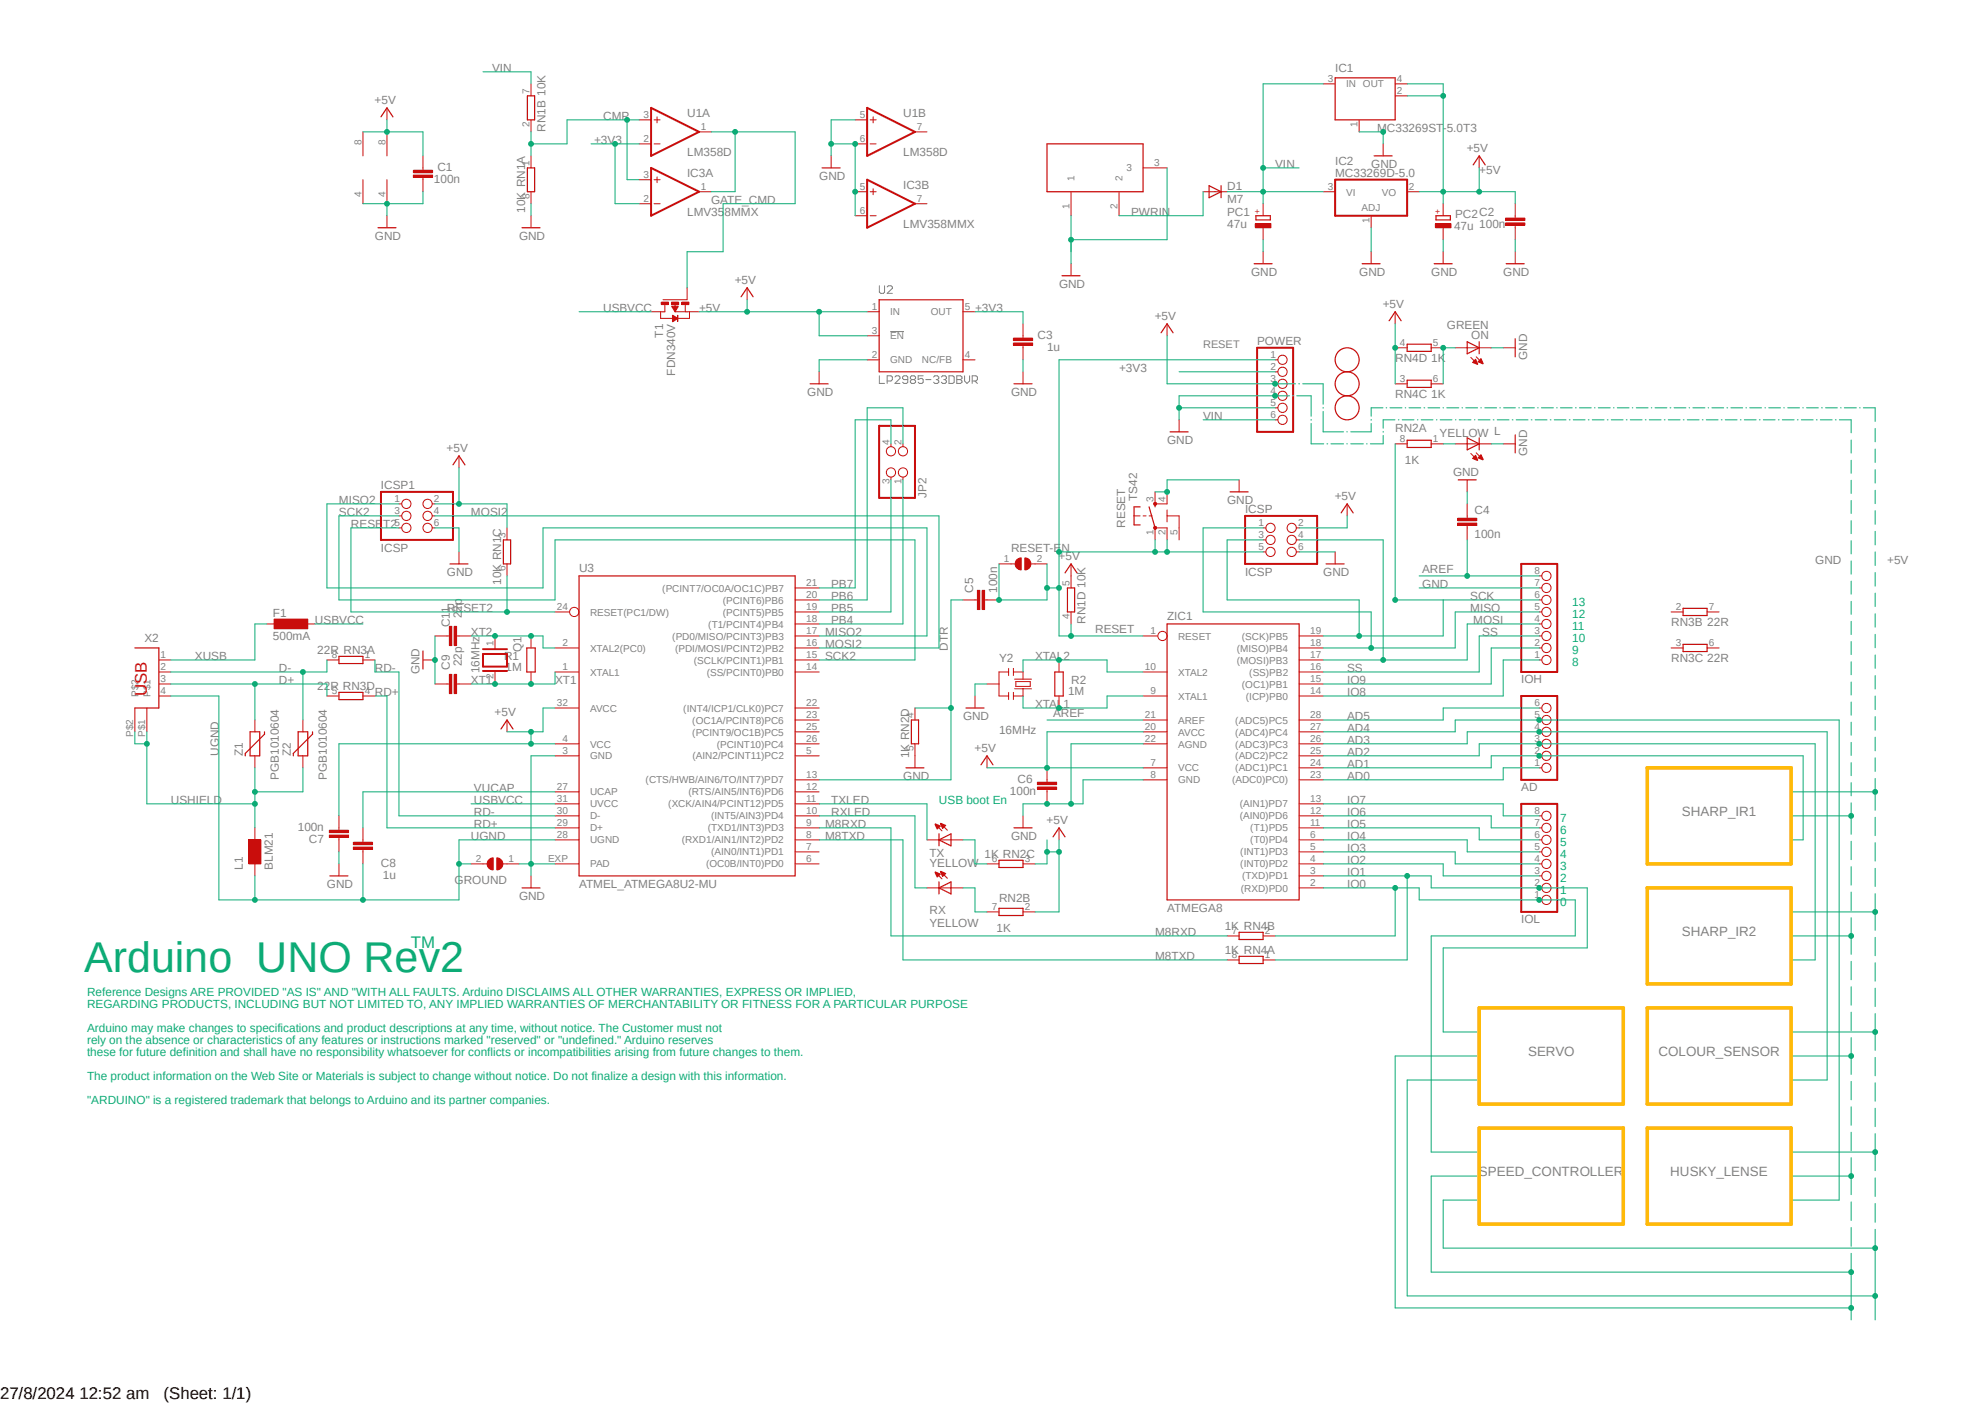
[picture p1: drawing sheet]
<svg xmlns="http://www.w3.org/2000/svg" width="420mm" height="297mm" viewBox="0 0 420 297" stroke-linecap="round" stroke-linejoin="round" font-family="sans-serif">
<defs><g id="words">
<text font-size="9.1" fill="#0dab76" x="17.8" y="205.6">Arduino UNO Rev2</text>
<text font-size="3.6" fill="#c90d0c" x="31.1" y="147.2" transform="rotate(-90 31.1 147.2)">USB</text>
<text font-size="3.6" fill="#0dab76" x="87" y="200.5">TM</text>
<g font-size="3.6">
<text x="0" y="296">27/8/2024 12:52 am</text>
<text x="34.6" y="296">(Sheet: 1/1)</text>
</g>
<g font-size="2.8" fill="#808080">
<text x="355.9" y="172.6">SHARP_IR1</text>
<text x="355.9" y="198">SHARP_IR2</text>
<text x="323.3" y="223.4">SERVO</text>
<text x="350.9" y="223.4">COLOUR_SENSOR</text>
<text x="312.9" y="248.8">SPEED_CONTROLLER</text>
<text x="353.4" y="248.8">HUSKY_LENSE</text>
</g>
<g font-size="2.5" fill="#808080">
<text x="104.1" y="15.2">VIN</text>
<text x="282.5" y="15.2">IC1</text>
<text x="79.2" y="22.1">+5V</text>
<text x="115.4" y="27.9" transform="rotate(-90 115.4 27.9)">RN1B 10K</text>
<text x="127.6" y="25.4">CMP</text>
<text x="145.4" y="24.7">U1A</text>
<text x="191.1" y="24.7">U1B</text>
<text x="291.4" y="27.9">MC33269ST-5.0T3</text>
<text x="125.7" y="30.4">+3V3</text>
<text x="145.4" y="33">LM358D</text>
<text x="191.1" y="33">LM358D</text>
<text x="269.8" y="35.5">VIN</text>
<text x="282.5" y="34.9">IC2</text>
<text x="290.1" y="35.5">GND</text>
<text x="310.4" y="32.2">+5V</text>
<text x="91.8" y="38.7">100n</text>
<text x="92.5" y="36.2">C1</text>
<text x="145.4" y="37.4">IC3A</text>
<text x="173.3" y="38.1">GND</text>
<text x="191.1" y="40">IC3B</text>
<text x="259.6" y="40.1">D1</text>
<text x="282.5" y="37.4">MC33269D-5.0</text>
<text x="313" y="36.8">+5V</text>
<text x="111.1" y="45" transform="rotate(-90 111.1 45)">10K RN1A</text>
<text x="145.4" y="45.6">LMV358MMX</text>
<text x="150.5" y="43.1">GATE_CMD</text>
<text x="239.3" y="45.6">PWRIN</text>
<text x="259.6" y="42.9">M7</text>
<text x="259.6" y="45.6">PC1</text>
<text x="307.9" y="46.2">PC2C2</text>
<text x="79.3" y="50.7">GND</text>
<text x="109.8" y="50.7">GND</text>
<text x="191.1" y="48.2">LMV358MMX</text>
<text x="259.6" y="48.2">47u</text>
<text x="307.6" y="48.7">47u 100n</text>
<text x="264.7" y="58.3">GND</text>
<text x="287.6" y="58.3">GND</text>
<text x="302.8" y="58.3">GND</text>
<text x="318.1" y="58.3">GND</text>
<text x="127.6" y="66">USBVCC</text>
<text x="147.9" y="66">+5V</text>
<text x="155.5" y="60.1">+5V</text>
<text x="206.3" y="66">+3V3</text>
<text x="224.1" y="60.9">GND</text>
<text x="292.6" y="65.2">+5V</text>
<text x="140.3" y="71.4" transform="rotate(-90 140.3 71.4)">T1</text>
<text x="219.5" y="71.7">C3</text>
<text x="244.3" y="67.7">+5V</text>
<text x="306.1" y="69.6">GREEN</text>
<text x="311.3" y="71.8">ON</text>
<text x="221.5" y="74.2">1u</text>
<text x="266" y="72.9">POWER</text>
<text x="295.2" y="76.6">RN4D 1K</text>
<text x="323.1" y="76.1" transform="rotate(-90 323.1 76.1)">GND</text>
<text x="142.8" y="79.5" transform="rotate(-90 142.8 79.5)">FDN340V</text>
<text x="170.8" y="83.7">GND</text>
<text x="213.9" y="83.7">GND</text>
<text x="236.8" y="78.7">+3V3</text>
<text x="254.6" y="88.8">VIN</text>
<text x="295.2" y="84.2">RN4C 1K</text>
<text x="94.5" y="95.7">+5V</text>
<text x="246.9" y="93.9">GND</text>
<text x="295.2" y="91.4">RN2A</text>
<text x="304.6" y="92.5">YELLOW L</text>
<text x="297.2" y="98.2">1K</text>
<text x="307.4" y="100.8">GND</text>
<text x="323.1" y="96.4" transform="rotate(-90 323.1 96.4)">GND</text>
<text x="71.7" y="106.6">MISO2</text>
<text x="80.6" y="103.4">ICSP1</text>
<text x="196" y="105.3" transform="rotate(-90 196 105.3)">JP2</text>
<text x="240.6" y="106" transform="rotate(-90 240.6 106)">TS42</text>
<text x="259.6" y="106.6">GND</text>
<text x="282.4" y="105.8">+5V</text>
<text x="71.7" y="109.1">SCK2</text>
<text x="74.3" y="111.7">RESET2</text>
<text x="99.7" y="109.1">MOSI2</text>
<text x="238" y="111.7" transform="rotate(-90 238 111.7)">RESET</text>
<text x="263.4" y="108.5">ICSP</text>
<text x="312" y="113.8">100n</text>
<text x="312" y="108.8">C4</text>
<text x="80.6" y="116.8">ICSP</text>
<text x="213.9" y="116.8">RESET-EN</text>
<text x="224" y="118.5">+5V</text>
<text x="384.1" y="119.3">GND</text>
<text x="399.3" y="119.3">+5V</text>
<text x="94.6" y="121.8">GND</text>
<text x="106" y="123.7" transform="rotate(-90 106 123.7)">10K RN1C</text>
<text x="122.5" y="121.1">U3</text>
<text x="175.9" y="124.4">PB7</text>
<text x="205.9" y="125.4" transform="rotate(-90 205.9 125.4)">C5</text>
<text x="211" y="125.4" transform="rotate(-90 211 125.4)">100n</text>
<text x="263.4" y="121.8">ICSP</text>
<text x="280" y="121.8">GND</text>
<text x="300.9" y="124.4">GND</text>
<text x="300.9" y="121.2">AREF</text>
<text x="57.7" y="130.5">F1</text>
<text x="66.6" y="132">USBVCC</text>
<text x="94.6" y="129.5">RESET2</text>
<text x="97.7" y="130.8" transform="rotate(-90 97.7 130.8)">22p</text>
<text x="175.9" y="132">PB4</text>
<text x="175.9" y="129.5">PB5</text>
<text x="175.9" y="126.9">PB6</text>
<text x="229.7" y="132" transform="rotate(-90 229.7 132)">RN1D 10K</text>
<text x="246.9" y="131.2">ZIC1</text>
<text x="311.1" y="126.9">SCK</text>
<text x="311.1" y="129.5">MISO</text>
<text x="311.7" y="132">MOSI</text>
<text x="30.6" y="135.8">X2</text>
<text x="57.7" y="135.3">500mA</text>
<text x="95.2" y="132.7" transform="rotate(-90 95.2 132.7)">C11</text>
<text x="99.7" y="134.5">XT2</text>
<text x="110.3" y="137.9" transform="rotate(-90 110.3 137.9)">Q1</text>
<text x="174.6" y="134.5">MISO2</text>
<text x="174.6" y="137.1">MOSI2</text>
<text x="200.6" y="137.7" transform="rotate(-90 200.6 137.7)">DTR</text>
<text x="231.7" y="133.9">RESET</text>
<text x="313.6" y="134.5">SS</text>
<text x="353.6" y="132.5">RN3B 22R</text>
<text x="41.2" y="139.6">XUSB</text>
<text x="59" y="142.2">D-</text>
<text x="67.1" y="138.3">22R RN3A</text>
<text x="79.3" y="142.2">RD-</text>
<text x="88.7" y="142.6" transform="rotate(-90 88.7 142.6)">GND</text>
<text x="95.2" y="141.6" transform="rotate(-90 95.2 141.6)">C9</text>
<text x="97.7" y="141" transform="rotate(-90 97.7 141)">22p</text>
<text x="101.4" y="142.5" transform="rotate(-90 101.4 142.5)">16MHz</text>
<text x="106.6" y="139.7">R1</text>
<text x="107" y="141.9">1M</text>
<text x="174.6" y="139.6">SCK2</text>
<text x="211.4" y="140.1">Y2</text>
<text x="219" y="139.6">XTAL2</text>
<text x="285" y="142.2">SS</text>
<text x="353.6" y="140.1">RN3C 22R</text>
<text x="59" y="144.7">D+</text>
<text x="67.1" y="146">22R RN3D</text>
<text x="79.3" y="147.2">RD+</text>
<text x="99.7" y="144.7">XT1</text>
<text x="117.4" y="144.7">XT1</text>
<text x="219" y="149.8">XTAL1</text>
<text x="226" y="147">1M</text>
<text x="226.6" y="144.8">R2</text>
<text x="285" y="147.2">IO8</text>
<text x="285" y="144.7">IO9</text>
<text x="321.9" y="144.6">IOH</text>
<text x="104.6" y="151.6">+5V</text>
<text x="203.8" y="152.3">GND</text>
<text x="211.4" y="155.4">16MHz</text>
<text x="222.8" y="151.7">AREF</text>
<text x="285" y="154.9">AD4</text>
<text x="285" y="152.3">AD5</text>
<text x="46.3" y="159.9" transform="rotate(-90 46.3 159.9)">UGND</text>
<text x="51.4" y="159.9" transform="rotate(-90 51.4 159.9)">Z1</text>
<text x="61.6" y="159.9" transform="rotate(-90 61.6 159.9)">Z2</text>
<text x="192.4" y="160.4" transform="rotate(-90 192.4 160.4)">1K RN2D</text>
<text x="206.2" y="159.2">+5V</text>
<text x="285" y="159.9">AD2</text>
<text x="285" y="157.4">AD3</text>
<text x="59" y="165" transform="rotate(-90 59 165)">PGB1010604</text>
<text x="69.2" y="165" transform="rotate(-90 69.2 165)">PGB1010604</text>
<text x="100.3" y="167.5">VUCAP</text>
<text x="191.1" y="165">GND</text>
<text x="215.3" y="165.6">C6</text>
<text x="285" y="165">AD0</text>
<text x="285" y="162.4">AD1</text>
<text x="321.9" y="167.4">AD</text>
<text x="36.2" y="170.1">USHIELD</text>
<text x="100.3" y="170.1">USBVCC</text>
<text x="100.3" y="172.6">RD-</text>
<text x="175.9" y="172.6">RXLED</text>
<text x="175.9" y="170.1">TXLED</text>
<text x="213.7" y="168.2">100n</text>
<text x="285" y="172.6">IO6</text>
<text x="285" y="170.1">IO7</text>
<text x="63" y="175.8">100n</text>
<text x="65.4" y="178.3">C7</text>
<text x="99.7" y="177.7">UGND</text>
<text x="100.3" y="175.1">RD+</text>
<text x="174.6" y="175.1">M8RXD</text>
<text x="174.6" y="177.7">M8TXD</text>
<text x="213.9" y="177.7">GND</text>
<text x="221.4" y="174.4">+5V</text>
<text x="285" y="177.7">IO4</text>
<text x="285" y="175.1">IO5</text>
<text x="51.4" y="184" transform="rotate(-90 51.4 184)">L1</text>
<text x="57.7" y="184" transform="rotate(-90 57.7 184)">BLM21</text>
<text x="80.6" y="183.4">C8</text>
<text x="81" y="185.9">1u</text>
<text x="196.6" y="183.4">YELLOW</text>
<text x="196.6" y="181.2">TX</text>
<text x="208.3" y="181.5">1K RN2C</text>
<text x="285" y="182.8">IO2</text>
<text x="285" y="185.3">IO1</text>
<text x="285" y="180.2">IO3</text>
<text x="69.2" y="187.8">GND</text>
<text x="96.2" y="187.1">GROUND</text>
<text x="109.8" y="190.4">GND</text>
<text x="122.5" y="187.8">ATMEL_ATMEGA8U2-MU</text>
<text x="211.4" y="190.9">RN2B</text>
<text x="285" y="187.8">IO0</text>
<text x="196.6" y="196.1">YELLOW</text>
<text x="196.6" y="193.3">RX</text>
<text x="210.9" y="197.2">1K</text>
<text x="244.4" y="198">M8RXD</text>
<text x="246.9" y="192.9">ATMEGA8</text>
<text x="259.1" y="196.7">1K RN4B</text>
<text x="321.9" y="195.3">IOL</text>
<text x="244.4" y="203.1">M8TXD</text>
<text x="259.1" y="201.8">1K RN4A</text>
</g>
<g font-size="2.5" fill="#0dab76">
<text x="332.7" y="130.7">12</text>
<text x="332.7" y="128.2">13</text>
<text x="332.7" y="135.8">10</text>
<text x="332.7" y="133.3">11</text>
<text x="332.7" y="140.9">8</text>
<text x="332.7" y="138.3">9</text>
<text x="198.7" y="170.1">USB boot En</text>
<text x="330.1" y="173.9">7</text>
<text x="330.1" y="178.9">5</text>
<text x="330.1" y="176.4">6</text>
<text x="330.1" y="184">3</text>
<text x="330.1" y="181.5">4</text>
<text x="330.1" y="191.6">0</text>
<text x="330.1" y="189.1">1</text>
<text x="330.1" y="186.6">2</text>
<text x="18.4" y="210.7">Reference Designs ARE PROVIDED &quot;AS IS&quot; AND &quot;WITH ALL FAULTS. Arduino DISCLAIMS ALL OTHER WARRANTIES, EXPRESS OR IMPLIED,</text>
<text x="18.4" y="213.2">REGARDING PRODUCTS, INCLUDING BUT NOT LIMITED TO, ANY IMPLIED WARRANTIES OF MERCHANTABILITY OR FITNESS FOR A PARTICULAR PURPOSE</text>
<text x="18.4" y="218.3">Arduino may make changes to specifications and product descriptions at any time, without notice. The Customer must not</text>
<text x="18.4" y="220.9">rely on the absence or characteristics of any features or instructions marked &quot;reserved&quot; or &quot;undefined.&quot; Arduino reserves</text>
<text x="18.4" y="223.4">these for future definition and shall have no responsibility whatsoever for conflicts or incompatibilities arising from future changes to them.</text>
<text x="18.4" y="228.5">The product information on the Web Site or Materials is subject to change without notice. Do not finalize a design with this information.</text>
<text x="18.4" y="233.6">&quot;ARDUINO&quot; is a registered trademark that belongs to Arduino and its partner companies.</text>
</g>
<text font-size="2.3" fill="#808080" x="254.6" y="73.6">RESET</text>
<g font-size="2.1" fill="#808080">
<text x="281" y="17.4">3</text>
<text x="295.5" y="17.4">4</text>
<text x="112" y="19.9" transform="rotate(-90 112 19.9)">7</text>
<text x="284.8" y="18.5">IN OUT</text>
<text x="295.5" y="19.9">2</text>
<text x="112" y="26.9" transform="rotate(-90 112 26.9)">2</text>
<text x="136.2" y="25">3</text>
<text x="148.3" y="27.5">1</text>
<text x="181.9" y="25">5</text>
<text x="194" y="27.5">7</text>
<text x="287.2" y="26.9" transform="rotate(-90 287.2 26.9)">1</text>
<text x="76.5" y="30.6" transform="rotate(-90 76.5 30.6)">8</text>
<text x="81.5" y="30.6" transform="rotate(-90 81.5 30.6)">8</text>
<text x="112" y="35.1" transform="rotate(-90 112 35.1)">1</text>
<text x="136.2" y="30.1">2</text>
<text x="181.9" y="30.1">6</text>
<text x="244.2" y="35.1">3</text>
<text x="76.5" y="41.6" transform="rotate(-90 76.5 41.6)">4</text>
<text x="81.5" y="41.6" transform="rotate(-90 81.5 41.6)">4</text>
<text x="136.2" y="37.7">3</text>
<text x="148.3" y="40.2">1</text>
<text x="181.9" y="40.2">5</text>
<text x="227.4" y="38.2" transform="rotate(-90 227.4 38.2)">1</text>
<text x="237.5" y="38.2" transform="rotate(-90 237.5 38.2)">2</text>
<text x="238.3" y="36.3">3</text>
<text x="281" y="40.2">3</text>
<text x="284.8" y="41.4">VI</text>
<text x="292.4" y="41.4">VO</text>
<text x="298.1" y="40.2">2</text>
<text x="112" y="42.1" transform="rotate(-90 112 42.1)">8</text>
<text x="136.2" y="42.8">2</text>
<text x="181.9" y="45.3">6</text>
<text x="194" y="42.8">7</text>
<text x="226.3" y="44.1" transform="rotate(-90 226.3 44.1)">1</text>
<text x="236.4" y="44.1" transform="rotate(-90 236.4 44.1)">2</text>
<text x="288.1" y="44.6">ADJ</text>
<text x="289.7" y="47.2" transform="rotate(-90 289.7 47.2)">1</text>
<text x="184.4" y="65.6">1</text>
<text x="204.1" y="65.6">5</text>
<text x="184.4" y="70.7">3</text>
<text x="188.3" y="66.7">IN</text>
<text x="188.3" y="71.8">EN</text>
<text x="196.9" y="66.7">OUT</text>
<text x="184.4" y="75.8">2</text>
<text x="188.3" y="76.9">GND</text>
<text x="195.1" y="76.9">NC/FB</text>
<text x="204.1" y="75.8">4</text>
<text x="268.8" y="75.8">1</text>
<text x="296.2" y="73.2">4</text>
<text x="303.1" y="73.2">5</text>
<text x="268.8" y="78.3">2</text>
<text x="268.8" y="80.9">3</text>
<text x="268.8" y="83.4">4</text>
<text x="296.2" y="80.9">3</text>
<text x="303.1" y="80.9">6</text>
<text x="268.8" y="85.9">5</text>
<text x="268.8" y="88.5">6</text>
<text x="188.2" y="94.1" transform="rotate(-90 188.2 94.1)">4</text>
<text x="190.7" y="94.1" transform="rotate(-90 190.7 94.1)">2</text>
<text x="296.2" y="93.6">8</text>
<text x="303.1" y="93.6">1</text>
<text x="83.4" y="106.3">1</text>
<text x="91.8" y="106.3">2</text>
<text x="188.2" y="102.5" transform="rotate(-90 188.2 102.5)">3</text>
<text x="190.7" y="102.5" transform="rotate(-90 190.7 102.5)">1</text>
<text x="244.1" y="106.3" transform="rotate(-90 244.1 106.3)">3</text>
<text x="246.6" y="106.3" transform="rotate(-90 246.6 106.3)">4</text>
<text x="83.4" y="108.8">3</text>
<text x="83.4" y="111.3">5</text>
<text x="91.8" y="108.8">4</text>
<text x="91.8" y="111.3">6</text>
<text x="106.9" y="113.8" transform="rotate(-90 106.9 113.8)">3</text>
<text x="244.1" y="113.2" transform="rotate(-90 244.1 113.2)">1</text>
<text x="246.6" y="113.2" transform="rotate(-90 246.6 113.2)">2</text>
<text x="249.1" y="113.2" transform="rotate(-90 249.1 113.2)">5</text>
<text x="266.3" y="111.3">1</text>
<text x="266.3" y="113.8">3</text>
<text x="274.7" y="111.3">2</text>
<text x="274.7" y="113.8">4</text>
<text x="212.4" y="118.9">1</text>
<text x="219.4" y="118.9">2</text>
<text x="266.3" y="116.4">5</text>
<text x="274.7" y="116.4">6</text>
<text x="106.9" y="120.8" transform="rotate(-90 106.9 120.8)">6</text>
<text x="140.1" y="125.1">(PCINT7/OC0A/OC1C)PB7</text>
<text x="170.6" y="124">21</text>
<text x="226.3" y="124" transform="rotate(-90 226.3 124)">5</text>
<text x="324.7" y="124">7</text>
<text x="324.7" y="121.5">8</text>
<text x="117.8" y="129.1">24</text>
<text x="124.8" y="130.2">RESET(PC1/DW)</text>
<text x="152.9" y="130.2">(PCINT5)PB5</text>
<text x="152.9" y="127.7">(PCINT6)PB6</text>
<text x="170.6" y="129.1">19</text>
<text x="170.6" y="126.5">20</text>
<text x="170.6" y="131.6">18</text>
<text x="226.3" y="131" transform="rotate(-90 226.3 131)">4</text>
<text x="324.7" y="131.6">4</text>
<text x="324.7" y="129.1">5</text>
<text x="324.7" y="126.5">6</text>
<text x="354.6" y="129.1">2</text>
<text x="361.6" y="129.1">7</text>
<text x="104.4" y="136.7" transform="rotate(-90 104.4 136.7)">1</text>
<text x="119" y="136.7">2</text>
<text x="124.8" y="137.8">XTAL2(PC0)</text>
<text x="142.2" y="135.3">(PD0/MISO/PCINT3)PB3</text>
<text x="142.8" y="137.8">(PDI/MOSI/PCINT2)PB2</text>
<text x="149.9" y="132.8">(T1/PCINT4)PB4</text>
<text x="170.6" y="134.2">17</text>
<text x="170.6" y="136.7">16</text>
<text x="243.4" y="134.2">1</text>
<text x="249.3" y="135.3">RESET</text>
<text x="261.7" y="137.8">(MISO)PB4</text>
<text x="262.8" y="135.3">(SCK)PB5</text>
<text x="277.2" y="134.2">19</text>
<text x="277.2" y="136.7">18</text>
<text x="324.7" y="136.7">2</text>
<text x="324.7" y="134.2">3</text>
<text x="354.6" y="136.7">3</text>
<text x="361.6" y="136.7">6</text>
<text x="34" y="139.2">1</text>
<text x="34" y="141.8">2</text>
<text x="70.2" y="139.2">8</text>
<text x="77.2" y="139.2">1</text>
<text x="104.4" y="143.7" transform="rotate(-90 104.4 143.7)">2</text>
<text x="119" y="141.8">1</text>
<text x="124.8" y="142.9">XTAL1</text>
<text x="146.8" y="140.4">(SCLK/PCINT1)PB1</text>
<text x="149.5" y="142.9">(SS/PCINT0)PB0</text>
<text x="170.6" y="139.2">15</text>
<text x="170.6" y="141.8">14</text>
<text x="242.2" y="141.8">10</text>
<text x="249.3" y="142.9">XTAL2</text>
<text x="261.7" y="140.4">(MOSI)PB3</text>
<text x="264.3" y="142.9">(SS)PB2</text>
<text x="277.2" y="139.2">17</text>
<text x="277.2" y="141.8">16</text>
<text x="324.7" y="139.2">1</text>
<text x="29.3" y="147.4" transform="rotate(-90 29.3 147.4)">P$2</text>
<text x="31.8" y="147.4" transform="rotate(-90 31.8 147.4)">P$1</text>
<text x="34" y="144.3">3</text>
<text x="34" y="146.9">4</text>
<text x="70.2" y="146.9">5</text>
<text x="77.2" y="146.9">4</text>
<text x="117.8" y="149.4">32</text>
<text x="170.6" y="149.4">22</text>
<text x="243.4" y="146.9">9</text>
<text x="249.3" y="148">XTAL1</text>
<text x="262.8" y="145.5">(OC1)PB1</text>
<text x="263.6" y="148">(ICP)PB0</text>
<text x="277.2" y="144.3">15</text>
<text x="277.2" y="146.9">14</text>
<text x="324.7" y="149.4">6</text>
<text x="28.2" y="155.9" transform="rotate(-90 28.2 155.9)">P$2</text>
<text x="30.7" y="155.9" transform="rotate(-90 30.7 155.9)">P$1</text>
<text x="124.8" y="150.5">AVCC</text>
<text x="144.6" y="150.5">(INT4/ICP1/CLK0)PC7</text>
<text x="146.5" y="153.1">(OC1A/PCINT8)PC6</text>
<text x="146.5" y="155.6">(PCINT9/OC1B)PC5</text>
<text x="170.6" y="151.9">23</text>
<text x="170.6" y="154.5">25</text>
<text x="193.3" y="151.9" transform="rotate(-90 193.3 151.9)">4</text>
<text x="242.2" y="154.5">20</text>
<text x="242.2" y="151.9">21</text>
<text x="249.3" y="155.6">AVCC</text>
<text x="249.3" y="153.1">AREF</text>
<text x="261.4" y="153.1">(ADC5)PC5</text>
<text x="261.4" y="155.6">(ADC4)PC4</text>
<text x="277.2" y="151.9">28</text>
<text x="277.2" y="154.5">27</text>
<text x="324.7" y="154.5">4</text>
<text x="324.7" y="151.9">5</text>
<text x="119" y="159.6">3</text>
<text x="119" y="157">4</text>
<text x="124.8" y="160.7">GND</text>
<text x="124.8" y="158.2">VCC</text>
<text x="146.5" y="160.7">(AIN2/PCINT11)PC2</text>
<text x="151.6" y="158.2">(PCINT10)PC4</text>
<text x="170.6" y="159.6">5</text>
<text x="170.6" y="157">26</text>
<text x="193.3" y="158.9" transform="rotate(-90 193.3 158.9)">5</text>
<text x="242.2" y="157">22</text>
<text x="249.3" y="158.2">AGND</text>
<text x="261.4" y="158.2">(ADC3)PC3</text>
<text x="261.4" y="160.7">(ADC2)PC2</text>
<text x="277.2" y="157">26</text>
<text x="277.2" y="159.6">25</text>
<text x="324.7" y="159.6">2</text>
<text x="324.7" y="157">3</text>
<text x="117.8" y="167.2">27</text>
<text x="136.6" y="165.7">(CTS/HWB/AIN6/TO/INT7)PD7</text>
<text x="170.6" y="164.6">13</text>
<text x="170.6" y="167.2">12</text>
<text x="243.4" y="164.6">8</text>
<text x="243.4" y="162.1">7</text>
<text x="249.3" y="165.7">GND</text>
<text x="249.3" y="163.2">VCC</text>
<text x="260.7" y="165.7">(ADC0)PC0)</text>
<text x="261.4" y="163.2">(ADC1)PC1</text>
<text x="277.2" y="162.1">24</text>
<text x="277.2" y="164.6">23</text>
<text x="324.7" y="162.1">1</text>
<text x="117.8" y="172.3">30</text>
<text x="117.8" y="169.7">31</text>
<text x="124.8" y="173.4">D-</text>
<text x="124.8" y="168.3">UCAP</text>
<text x="124.8" y="170.8">UVCC</text>
<text x="141.4" y="170.8">(XCK/AIN4/PCINT12)PD5</text>
<text x="145.7" y="168.3">(RTS/AIN5/INT6)PD6</text>
<text x="150.5" y="173.4">(INT5/AIN3)PD4</text>
<text x="170.6" y="172.3">10</text>
<text x="170.6" y="169.7">11</text>
<text x="262.3" y="170.8">(AIN1)PD7</text>
<text x="262.3" y="173.4">(AIN0)PD6</text>
<text x="277.2" y="169.7">13</text>
<text x="277.2" y="172.3">12</text>
<text x="324.7" y="172.3">8</text>
<text x="117.8" y="174.8">29</text>
<text x="117.8" y="177.3">28</text>
<text x="124.8" y="175.9">D+</text>
<text x="124.8" y="178.4">UGND</text>
<text x="144.2" y="178.4">(RXD1/AIN1/INT2)PD2</text>
<text x="149.8" y="175.9">(TXD1/INT3)PD3</text>
<text x="170.6" y="179.9">7</text>
<text x="170.6" y="177.3">8</text>
<text x="170.6" y="174.8">9</text>
<text x="264.5" y="175.9">(T1)PD5</text>
<text x="264.5" y="178.4">(T0)PD4</text>
<text x="277.2" y="174.8">11</text>
<text x="277.2" y="177.3">6</text>
<text x="277.2" y="179.9">5</text>
<text x="324.7" y="179.9">5</text>
<text x="324.7" y="177.3">6</text>
<text x="324.7" y="174.8">7</text>
<text x="100.7" y="182.4">2</text>
<text x="107.6" y="182.4">1</text>
<text x="115.9" y="182.4">EXP</text>
<text x="124.8" y="183.5">PAD</text>
<text x="149.4" y="183.5">(OC0B/INT0)PD0</text>
<text x="150.5" y="181">(AIN0/INT1)PD1</text>
<text x="170.6" y="182.4">6</text>
<text x="209.8" y="182.4">6</text>
<text x="216.8" y="182.4">3</text>
<text x="262.4" y="181">(INT1)PD3</text>
<text x="262.4" y="183.5">(INT0)PD2</text>
<text x="277.2" y="182.4">4</text>
<text x="277.2" y="185">3</text>
<text x="324.7" y="185">3</text>
<text x="324.7" y="182.4">4</text>
<text x="262.6" y="188.6">(RXD)PD0</text>
<text x="262.8" y="186.1">(TXD)PD1</text>
<text x="277.2" y="187.5">2</text>
<text x="324.7" y="190">1</text>
<text x="324.7" y="187.5">2</text>
<text x="209.8" y="192.6">7</text>
<text x="216.8" y="192.6">2</text>
<text x="260.6" y="197.7">7</text>
<text x="267.6" y="197.7">2</text>
<text x="260.6" y="202.7">8</text>
<text x="267.6" y="202.7">1</text>
</g>
<g font-size="1.8" fill="#c90d0c">
<text x="266.7" y="45.3" transform="rotate(-90 266.7 45.3)">+</text>
<text x="304.8" y="45.3" transform="rotate(-90 304.8 45.3)">+</text>
</g>
</g></defs>
<path d="M15.6 12.6l388.9 266.8M404.5 12.6l-388.9 266.8" fill="none" stroke="#fff" stroke-width=".21"/>
<g fill="none" stroke="#808080" stroke-width=".21">
<path d="M186.1 60.5v1.3l.3 .3h.5l.3-.3v-1.3M186.1 79.5v1.6h1.1M187.7 60.7l.3-.2h.5l.3 .2v.3l-1.1 1.1h1.1M188.3 70.1h3M189.4 79.8l.2-.3h.6l.2 .3v.3l-1 1h1M195.3 79.5h-1v.8l.5-.2h.3l.2 .2v.6l-.2 .2h-.6l-.2-.2M197.5 79.8l.3-.3h.5l.3 .3v.3l-.3 .2M199.2 79.8l.2-.3h.6l.2 .3v.3l-.2 .2M200.8 79.5h.8l.3 .3v1.1l-.3 .2h-.8zM202.4 79.5h.8l.3 .3v.3l-.3 .2 .3 .3v.3l-.3 .2h-.8zM204.1 79.5v1.1l.5 .5 .5-.5v-1.1M187.7 80.6h.8l.3-.3v-.5l-.3-.3h-.8v1.6"/>
<path d="M192.1 80.3h-.8l-.3-.2v-.3l.3-.3h.5l.3 .3v1.1l-.3 .2h-.5l-.3-.2M192.9 80.3l-.3 .3v.3l.3 .2h.5l.3-.2v-.3l-.3-.3M192.9 80.3l-.3-.2v-.3l.3-.3h.5l.3 .3v.3l-.3 .2M192.9 80.3h.5M195.9 80.3h1.1M198.1 80.3h.2M198.3 80.3l.3 .3v.3l-.3 .2h-.5l-.3-.2M199.7 80.3h.3M200 80.3l.2 .3v.3l-.2 .2h-.6l-.2-.2M202.4 80.3h.8M205.7 80.6h.8l.3-.3v-.5l-.3-.3h-.8v1.6M206.2 80.6l.6 .5"/>
</g>
<path d="M288.2 55.8h3.8M245.7 70.4l1.2-1.9 1.3 1.9M247.6 91.4h3.8M280.6 119.3h3.8M283.8 108.5l1.2-1.9 1.3 1.9M225.3 121.2l1.3-1.9 1.3 1.9M246.9 132h28v58.4h-28zM204.4 149.8h3.8M207.6 161.8l1.2-1.9 1.3 1.9M214.5 175.1h3.9" fill="none" stroke="#c90d0c" stroke-width=".25"/>
<g fill="none" stroke="#c90d0c" stroke-width=".21">
<path d="M290.1 53.3v2.5M320.6 45.6v.5M320.6 47.7v.5M246.9 68.5v2.5M249.5 88.8v2.6M226.6 119.3v2.5M267.3 111.7h.5M267.3 114.2h.5M267.3 116.8h.5M274.3 111.7h.6M274.3 114.2h.6M274.3 116.8h.6"/>
<path d="M282.5 116.8v2.5M285 106.6v2.5M241.9 134.5h3M274.9 134.5h5.1M274.9 137.1h5.1M274.9 139.6h5.1M325.7 134.5h.5M325.7 137.1h.5M325.7 139.6h.5M325.7 132h.5M325.7 129.5h.5M325.7 126.9h.5"/>
<path d="M325.7 124.4h.5M325.7 121.8h.5M206.3 147.2v2.6M208.8 159.9v2.5M241.9 152.3h5M241.9 154.8h5M241.9 157.4h5M241.9 142.2h5M241.9 147.2h5M274.9 152.3h5.1M274.9 154.8h5.1M274.9 157.4h5.1"/>
<path d="M274.9 159.9h5.1M274.9 142.2h5.1M274.9 144.7h5.1M274.9 147.2h5.1M325.7 152.3h.5M325.7 154.8h.5M325.7 157.4h.5M325.7 159.9h.5M325.7 149.8h.5M216.5 172.6v2.5M241.9 162.4h5M241.9 165h5"/>
<path d="M274.9 162.4h5.1M274.9 165h5.1M274.9 170.1h5.1M274.9 172.6h5.1M274.9 175.1h5.1M274.9 177.7h5.1M325.7 162.4h.5M325.7 172.6h.5M325.7 175.1h.5M325.7 177.7h.5M274.9 180.2h5.1M274.9 182.8h5.1"/>
<path d="M274.9 185.3h5.1M274.9 187.8h5.1M325.7 180.2h.5M325.7 182.8h.5M325.7 185.3h.5M325.7 187.8h.5M325.7 190.4h.5"/>
<circle cx="268.8" cy="116.8" r=".98"/>
<circle cx="268.8" cy="114.2" r=".98"/>
<circle cx="268.8" cy="111.7" r=".98"/>
<circle cx="273.3" cy="111.7" r=".98"/>
<circle cx="273.3" cy="116.8" r=".98"/>
<circle cx="273.3" cy="114.2" r=".98"/>
<circle cx="246" cy="134.5" r=".98"/>
<circle cx="327.2" cy="139.6" r=".98"/>
<circle cx="327.2" cy="129.5" r=".98"/>
<circle cx="327.2" cy="126.9" r=".98"/>
<circle cx="327.2" cy="124.4" r=".98"/>
<circle cx="327.2" cy="134.5" r=".98"/>
<circle cx="327.2" cy="132" r=".98"/>
<circle cx="327.2" cy="137.1" r=".98"/>
<circle cx="327.2" cy="121.8" r=".98"/>
<circle cx="327.2" cy="159.9" r=".98"/>
<circle cx="327.2" cy="157.4" r=".98"/>
<circle cx="327.2" cy="154.8" r=".98"/>
<circle cx="327.2" cy="149.8" r=".98"/>
<circle cx="327.2" cy="152.3" r=".98"/>
<circle cx="327.2" cy="175.1" r=".98"/>
<circle cx="327.2" cy="162.4" r=".98"/>
<circle cx="327.2" cy="177.7" r=".98"/>
<circle cx="327.2" cy="172.6" r=".98"/>
<circle cx="327.2" cy="180.2" r=".98"/>
<circle cx="327.2" cy="185.3" r=".98"/>
<circle cx="327.2" cy="182.8" r=".98"/>
<circle cx="327.2" cy="190.4" r=".98"/>
<circle cx="327.2" cy="187.8" r=".98"/>
</g>
<path d="M263.4 109.1h15.3v10.2h-15.3zM321.9 119.3h7.6v22.9h-7.6zM321.9 147.2h7.6v17.8h-7.6zM321.9 170.1h7.6v22.8h-7.6z" fill="none" stroke="#c90d0c" stroke-width=".42"/>
<path d="M318.6 46.1h4v.6h-4z" fill-rule="evenodd" fill="#c90d0c"/>
<path d="M318.6 46.1h4v.6h-4z" fill="none" stroke="#c90d0c" stroke-width=".21"/>
<path d="M318.6 47.2h4v.5h-4z" fill-rule="evenodd" fill="#c90d0c"/>
<path d="M318.6 47.2h4v.5h-4zM320.6 43.1v2.5M320.6 48.2v2.5M320.6 53.3v2.5" fill="none" stroke="#c90d0c" stroke-width=".21"/>
<path d="M265.7 45.6h3.1v.9h-3.1zM318.7 55.8h3.8" fill="none" stroke="#c90d0c" stroke-width=".25"/>
<path d="M265.6 47.3h3.3v.9h-3.3z" fill-rule="evenodd" fill="#c90d0c"/>
<path d="M265.6 47.3h3.3v.9h-3.3zM267.3 43.1v2.5M267.3 48.2v2.5" fill="none" stroke="#c90d0c" stroke-width=".21"/>
<path d="M303.8 45.6h3.1v.9h-3.1z" fill="none" stroke="#c90d0c" stroke-width=".25"/>
<path d="M303.7 47.3h3.3v.9h-3.3z" fill-rule="evenodd" fill="#c90d0c"/>
<path d="M226.6 55.8v2.5M267.3 53.3v2.5M303.7 47.3h3.3v.9h-3.3zM305.4 43.1v2.5M305.4 48.2v2.5M305.4 53.3v2.5M307.9 73.6h7.6M311.2 75.6l1.4 1.4M312.3 75.5l1.4 1.4M262.2 101.5v2.6" fill="none" stroke="#c90d0c" stroke-width=".21"/>
<path d="M224.7 58.3h3.8M265.3 55.8h3.9M303.4 55.8h3.9M310.4 72.3l2.6 1.3-2.6 1.2zM313 72.3v2.5M260.3 104.1h3.8" fill="none" stroke="#c90d0c" stroke-width=".25"/>
<path d="M312.2 76l.4 1.1-1-.4z" fill-rule="evenodd" fill="#c90d0c"/>
<path d="M312.2 76l.4 1.1-1-.4z" fill="none" stroke="#c90d0c" stroke-width=".21"/>
<path d="M313.4 75.9l.3 1.1-1-.5z" fill-rule="evenodd" fill="#c90d0c"/>
<path d="M295.2 66v2.5M313.4 75.9l.3 1.1-1-.5zM318.1 73.6h2.5M196.1 187.8h7.7M197.9 184.5l1.4 1.4M199.1 184.4l1.3 1.4" fill="none" stroke="#c90d0c" stroke-width=".21"/>
<path d="M293.9 67.9l1.3-1.9 1.3 1.9M320.6 71.7v3.8M198.7 187.8l2.5-1.2v2.5zM198.7 186.6v2.5" fill="none" stroke="#c90d0c" stroke-width=".25"/>
<path d="M199.1 184.3l1 .5-.7 .6-.4-1z" fill-rule="evenodd" fill="#c90d0c"/>
<path d="M199.1 184.3l1 .5-.7 .6-.4-1z" fill="none" stroke="#c90d0c" stroke-width=".21"/>
<path d="M197.8 184.5l.1-.1 1.1 .5-.7 .6z" fill-rule="evenodd" fill="#c90d0c"/>
<path d="M196.1 177.7h7.7M197.9 174.4l1.4 1.4M199.1 174.2l1.3 1.4M197.8 184.5l.1-.1 1.1 .5-.7 .6z" fill="none" stroke="#c90d0c" stroke-width=".21"/>
<path d="M198.7 177.7l2.5-1.3v2.5zM198.7 176.4v2.5" fill="none" stroke="#c90d0c" stroke-width=".25"/>
<path d="M199 174.2h.1l1 .4-.7 .7z" fill-rule="evenodd" fill="#c90d0c"/>
<path d="M199 174.2h.1l1 .4-.7 .7z" fill="none" stroke="#c90d0c" stroke-width=".21"/>
<path d="M197.8 174.4l.1-.1 1.1 .5-.7 .6z" fill-rule="evenodd" fill="#c90d0c"/>
<g fill="none" stroke="#c90d0c" stroke-width=".21">
<path d="M280 17.7h2.5M295.2 17.7h2.5M241.9 35.5h5M287.6 25.4v2.5M292.7 30.4v2.6M295.2 20.3h2.5M226.6 40.6v5M236.8 40.6v5M254.6 40.6h5M280 40.6h2.5M290.1 45.6v2.6M297.7 40.6h2.6"/>
<path d="M269.8 76.1h.5M269.8 78.7h.5M269.8 81.2h.5M269.8 83.7h.5M269.8 86.3h.5M269.8 88.8h.5M310.4 109.1v.5M310.4 111.2v.5M33.6 139.6h2.6M28.5 149.8v5M31.1 149.8v5M33.6 142.2h2.6"/>
<path d="M33.6 144.7h2.6M33.6 147.2h2.6M197.8 174.4l.1-.1 1.1 .5-.7 .6z"/>
<circle cx="271.4" cy="76.1" r=".98"/>
<circle cx="271.4" cy="78.7" r=".98"/>
<circle cx="271.4" cy="81.2" r=".98"/>
<circle cx="271.4" cy="83.7" r=".98"/>
<circle cx="271.4" cy="86.3" r=".98"/>
<circle cx="271.4" cy="88.8" r=".98"/>
</g>
<g fill="none" stroke="#c90d0c" stroke-width=".25">
<path d="M282.5 16.5h12.7v8.9h-12.7zM221.5 30.4h20.4v10.2h-20.4zM255.8 39.3l2.6 1.3-2.6 1.2zM258.4 39.3v2.5M290.7 33h3.9M28.5 137.1h5.1v12.7h-5.1"/>
<circle cx="285" cy="76.1" r="2.54"/>
<circle cx="285" cy="81.2" r="2.54"/>
<circle cx="285" cy="86.3" r="2.54"/>
</g>
<path d="M282.5 38h15.2v7.6h-15.2zM266 73.6h7.6v17.8h-7.6z" fill="none" stroke="#c90d0c" stroke-width=".42"/>
<path d="M308.4 110.7h4.1v.5h-4.1z" fill-rule="evenodd" fill="#c90d0c"/>
<path d="M308.4 110.7h4.1v.5h-4.1z" fill="none" stroke="#c90d0c" stroke-width=".21"/>
<path d="M308.4 109.6h4.1v.6h-4.1z" fill-rule="evenodd" fill="#c90d0c"/>
<path d="M308.4 109.6h4.1v.6h-4.1zM310.4 101.5v2.6M310.4 106.6v2.5M310.4 111.7v2.5" fill="none" stroke="#c90d0c" stroke-width=".21"/>
<path d="M308.5 101.5h3.8" fill="none" stroke="#c90d0c" stroke-width=".25"/>
<path d="M58 131h7.1v2h-7.1z" fill-rule="evenodd" fill="#c90d0c"/>
<path d="M56.5 132h2.5M58 131h7.1v2h-7.1zM64.1 132h2.5M107.3 152.3v2.5M71.7 175.1v.5M71.7 177.2v.5M224.1 175.1v2.6" fill="none" stroke="#c90d0c" stroke-width=".21"/>
<path d="M106 154.2l1.3-1.9 1.2 1.9M222.8 177l1.3-1.9 1.2 1.9" fill="none" stroke="#c90d0c" stroke-width=".25"/>
<path d="M69.7 176.7h4v.5h-4z" fill-rule="evenodd" fill="#c90d0c"/>
<path d="M69.7 176.7h4v.5h-4z" fill="none" stroke="#c90d0c" stroke-width=".21"/>
<path d="M69.7 175.6h4v.5h-4z" fill-rule="evenodd" fill="#c90d0c"/>
<path d="M307.9 93.9h7.6M311.2 95.9l1.4 1.4M312.3 95.8l1.4 1.4M69.7 175.6h4v.5h-4zM71.7 172.6v2.5M71.7 177.7v2.5M71.7 182.8v2.5" fill="none" stroke="#c90d0c" stroke-width=".21"/>
<path d="M310.4 92.6l2.6 1.3-2.6 1.3zM313 92.6v2.6M69.8 185.3h3.8" fill="none" stroke="#c90d0c" stroke-width=".25"/>
<path d="M312.2 96.3l.5 1-.1 .1-1-.4z" fill-rule="evenodd" fill="#c90d0c"/>
<path d="M312.2 96.3l.5 1-.1 .1-1-.4z" fill="none" stroke="#c90d0c" stroke-width=".21"/>
<path d="M313.4 96.2l.4 1-.1 .1-1-.4z" fill-rule="evenodd" fill="#c90d0c"/>
<path d="M139.8 66v1.4h2.7M140.3 63.4h5.1M140.7 64.4v1.6h-.4M142.8 64.3v1.7h2.6M145 64.4v1.6M145.9 66v1.4h-2.6M313.4 96.2l.4 1-.1 .1-1-.4zM318.1 93.9h2.5" fill="none" stroke="#c90d0c" stroke-width=".21"/>
<path d="M320.6 92v3.8" fill="none" stroke="#c90d0c" stroke-width=".25"/>
<path d="M139.9 63.9h1.5v.5h-1.5z" fill-rule="evenodd" fill="#c90d0c"/>
<path d="M139.9 63.9h1.5v.5h-1.5z" fill="none" stroke="#c90d0c" stroke-width=".21"/>
<path d="M142.1 63.9h1.5v.5h-1.5z" fill-rule="evenodd" fill="#c90d0c"/>
<path d="M142.1 63.9h1.5v.5h-1.5z" fill="none" stroke="#c90d0c" stroke-width=".21"/>
<path d="M144.2 63.9h1.6v.5h-1.6z" fill-rule="evenodd" fill="#c90d0c"/>
<path d="M144.2 63.9h1.6v.5h-1.6z" fill="none" stroke="#c90d0c" stroke-width=".21"/>
<path d="M143.3 66.7l.1 1.3z" fill-rule="evenodd" fill="#c90d0c"/>
<path d="M137.8 66h2.5M143.3 66.7l.1 1.3zM145.4 66h2.5M145.4 60.9v2.5" fill="none" stroke="#c90d0c" stroke-width=".21"/>
<path d="M142.1 64.8h1.4l-.7 1.2z" fill-rule="evenodd" fill="#c90d0c"/>
<path d="M142.1 64.8h1.4l-.7 1.2z" fill="none" stroke="#c90d0c" stroke-width=".21"/>
<path d="M142.3 66.7l1.1 .7-1.1 .7z" fill-rule="evenodd" fill="#c90d0c"/>
<g fill="none" stroke="#c90d0c" stroke-width=".21">
<path d="M81.9 22.8v2.6M81.9 27.9v5.1M81.9 38v5.1M89.5 35.5v.5M89.5 37.5v.5M135.2 25.4h2.6M135.2 30.4h2.6M138.4 25.4h1.3M138.4 30.4h1.3M139 24.7v1.3M147.9 27.9h2.6M180.9 25.4h2.6"/>
<path d="M180.9 30.4h2.6M184.1 25.4h1.3M184.1 30.4h1.3M184.7 24.7v1.3M193.6 27.9h2.5M313 33v2.5M81.9 45.6v2.6M112.4 45.6v2.6M142.3 66.7l1.1 .7-1.1 .7z"/>
</g>
<path d="M80.6 24.7l1.3-1.9 1.2 1.9M311.7 34.9l1.3-1.9 1.2 1.9M80 48.2h3.8M110.4 48.2h3.9" fill="none" stroke="#c90d0c" stroke-width=".25"/>
<path d="M137.8 22.8l10.1 5.1-10.1 5.1zM183.5 22.8l10.1 5.1-10.1 5.1z" fill="none" stroke="#c90d0c" stroke-width=".42"/>
<path d="M87.5 36h4v.5h-4z" fill-rule="evenodd" fill="#c90d0c"/>
<path d="M87.5 36h4v.5h-4z" fill="none" stroke="#c90d0c" stroke-width=".21"/>
<path d="M87.5 37h4v.5h-4z" fill-rule="evenodd" fill="#c90d0c"/>
<g fill="none" stroke="#c90d0c" stroke-width=".21">
<path d="M87.5 37h4v.5h-4zM89.5 33v2.5M89.5 38v2.6M158.1 60.9v2.5M216.5 78.7v2.5M117.4 129.5h3.1M117.4 137.1h5.1M168.2 129.5h5.1M168.2 126.9h5.1M168.2 124.4h5.1M168.2 134.5h5.1M168.2 137.1h5.1"/>
<path d="M168.2 139.6h5.1M168.2 132h5.1M206.3 126.9h.5M208.3 126.9h.5M117.4 159.9h5.1M117.4 149.8h5.1M117.4 157.4h5.1M117.4 142.2h5.1M168.2 159.9h5.1M168.2 149.8h5.1M168.2 152.3h5.1M168.2 154.8h5.1"/>
<path d="M168.2 157.4h5.1M168.2 142.2h5.1M117.4 172.6h5.1M117.4 167.5h5.1M117.4 177.7h5.1M117.4 175.1h5.1M117.4 170.1h5.1M168.2 165h5.1M168.2 172.6h5.1M168.2 167.5h5.1M168.2 177.7h5.1M168.2 175.1h5.1"/>
<path d="M168.2 170.1h5.1M117.4 182.8h5.1M168.2 180.2h5.1M168.2 182.8h5.1"/>
<circle cx="121.5" cy="129.5" r=".98"/>
</g>
<path d="M156.8 62.8l1.3-1.9 1.2 1.9M214.5 81.2h3.9M122.5 121.8h45.7v63.5h-45.7z" fill="none" stroke="#c90d0c" stroke-width=".25"/>
<path d="M207.8 124.9h.5v4h-.5z" fill-rule="evenodd" fill="#c90d0c"/>
<path d="M207.8 124.9h.5v4h-.5z" fill="none" stroke="#c90d0c" stroke-width=".21"/>
<path d="M206.8 124.9h.5v4h-.5z" fill-rule="evenodd" fill="#c90d0c"/>
<g fill="none" stroke="#c90d0c" stroke-width=".21">
<path d="M97.1 96.4v2.6M84.4 106.6h.6M84.4 109.1h.6M84.4 111.7h.6M91.5 106.6h.5M91.5 109.1h.5M91.5 111.7h.5M97.1 116.8v2.5M203.8 126.9h2.5M206.8 124.9h.5v4h-.5zM208.8 126.9h2.6M53.9 152.3v2.5"/>
<path d="M53.9 159.9v2.5M64.1 152.3v2.5M64.1 159.9v2.5M208.8 144.7h2.6M213.4 142.2h-2v5h2M213.4 141.4v1.5M213.4 146.5v1.5M214.4 142.2h2.1v1.5M214.4 141.4v1.5M214.4 146.5v1.5M214.7 145.7h3.5M214.7 143.7h3.5"/>
<path d="M214.9 144.2h3.1v1h-3.1zM216.5 145.7v1.5h-2.1M112.4 185.3v2.5"/>
<circle cx="86" cy="109.1" r=".98"/>
<circle cx="86" cy="111.7" r=".98"/>
<circle cx="86" cy="106.6" r=".98"/>
<circle cx="90.5" cy="106.6" r=".98"/>
<circle cx="90.5" cy="109.1" r=".98"/>
<circle cx="90.5" cy="111.7" r=".98"/>
</g>
<path d="M80.6 104.1h15.2v10.1h-15.2z" fill="none" stroke="#c90d0c" stroke-width=".42"/>
<path d="M95.8 98.3l1.3-1.9 1.3 1.9M95.2 119.3h3.8M52.9 154.8h2v5.1h-2zM56 154.8v.5l-4.1 4.1v.5M63.1 154.8h2v5.1h-2zM66.1 154.8v.5l-4 4.1v.5M110.4 187.8h3.9" fill="none" stroke="#c90d0c" stroke-width=".25"/>
<path d="M103.5 181.9l.3-.3 .6-.1v2.5a1.25 1.25 0 0 1-1.2-.8 1.25 1.25 0 0 1 .3-1.3z" fill-rule="evenodd" fill="#c90d0c"/>
<path d="M103.5 181.9l.3-.3 .6-.1v2.5a1.25 1.25 0 0 1-1.2-.8 1.25 1.25 0 0 1 .3-1.3z" fill="none" stroke="#c90d0c" stroke-width=".21"/>
<path d="M105.1 181.5a1.27 1.27 0 0 1 1.3 1.3 1.27 1.27 0 0 1-1.3 1.2z" fill-rule="evenodd" fill="#c90d0c"/>
<path d="M99.7 182.8h3.4M105.1 181.5a1.27 1.27 0 0 1 1.3 1.3 1.27 1.27 0 0 1-1.3 1.2zM106.4 182.8h3.4" fill="none" stroke="#c90d0c" stroke-width=".21"/>
<path d="M52.7 177.7h2.5v5.1h-2.5z" fill-rule="evenodd" fill="#c90d0c"/>
<path d="M52.7 177.7h2.5v5.1h-2.5zM53.9 175.1v2.6M53.9 182.8v2.5" fill="none" stroke="#c90d0c" stroke-width=".21"/>
<path d="M216.8 118a1.27 1.27 0 0 1 1.3 1.3 1.27 1.27 0 0 1-1.3 1.3z" fill-rule="evenodd" fill="#c90d0c"/>
<path d="M216.8 118a1.27 1.27 0 0 1 1.3 1.3 1.27 1.27 0 0 1-1.3 1.3z" fill="none" stroke="#c90d0c" stroke-width=".21"/>
<path d="M215.2 118.4l.9-.4v2.6a1.27 1.27 0 0 1-1.2-.8 1.27 1.27 0 0 1 .3-1.4z" fill-rule="evenodd" fill="#c90d0c"/>
<g fill="none" stroke="#c90d0c" stroke-width=".21">
<path d="M112.4 17.7v2.6M112.4 25.4v2.5M112.4 33v2.5M112.4 40.6v2.5M173.3 78.7v2.5M295.2 93.9h2.5M302.8 93.9h2.6M107.3 111.7v2.5M107.3 119.3v2.5M211.4 119.3h3.4M215.2 118.4l.9-.4v2.6a1.27 1.27 0 0 1-1.2-.8 1.27 1.27 0 0 1 .3-1.4zM218.1 119.3h3.4"/>
<path d="M224.1 139.6v2.6M226.6 121.8v2.6M226.6 129.5v2.5M193.6 149.8v2.5M193.6 157.4v2.5M224.1 147.2v2.6M221.5 165v.5M221.5 167v.5M208.8 192.9h2.6M208.8 182.8h2.6M216.5 192.9h2.5M216.5 182.8h2.5"/>
</g>
<path d="M111.6 20.3h1.5v5.1h-1.5zM111.6 35.5h1.5v5.1h-1.5zM171.4 81.2h3.8M297.7 93.1h5.1v1.6h-5.1zM106.5 114.2h1.5v5.1h-1.5zM225.8 124.4h1.6v5.1h-1.6zM192.8 152.3h1.6v5.1h-1.6zM223.2 142.2h1.8v5h-1.8zM211.4 192.2h5.1v1.5h-5.1zM211.4 182h5.1v1.5h-5.1z" fill="none" stroke="#c90d0c" stroke-width=".25"/>
<path d="M219.5 165.5h4.1v.5h-4.1z" fill-rule="evenodd" fill="#c90d0c"/>
<path d="M219.5 165.5h4.1v.5h-4.1z" fill="none" stroke="#c90d0c" stroke-width=".21"/>
<path d="M219.5 166.5h4.1v.5h-4.1z" fill-rule="evenodd" fill="#c90d0c"/>
<path d="M76.8 177.7v.5M76.8 179.7v.5M219.5 166.5h4.1v.5h-4.1zM221.5 162.4v2.6M221.5 167.5v2.6" fill="none" stroke="#c90d0c" stroke-width=".21"/>
<path d="M74.8 179.2h4v.5h-4z" fill-rule="evenodd" fill="#c90d0c"/>
<path d="M74.8 179.2h4v.5h-4z" fill="none" stroke="#c90d0c" stroke-width=".21"/>
<path d="M74.8 178.2h4v.5h-4z" fill-rule="evenodd" fill="#c90d0c"/>
<g fill="none" stroke="#c90d0c" stroke-width=".21">
<path d="M216.5 71v.5M216.5 73.1v.5M295.2 73.6h2.5M302.8 73.6h2.6M295.2 81.2h2.5M302.8 81.2h2.6M69.2 139.6h2.5M76.8 139.6h2.5M353.6 129.5h2.5M353.6 137.1h2.5M361.2 129.5h2.5M361.2 137.1h2.5"/>
<path d="M69.2 147.2h2.5M76.8 147.2h2.5M74.8 178.2h4v.5h-4zM76.8 175.1v2.6M76.8 180.2v2.6M259.6 198h2.6M267.3 198h2.5M259.6 203.1h2.6M267.3 203.1h2.5"/>
</g>
<path d="M297.7 72.8h5.1v1.5h-5.1zM297.7 80.4h5.1v1.6h-5.1zM71.7 138.9h5.1v1.5h-5.1zM356.1 128.7h5.1v1.5h-5.1zM356.1 136.3h5.1v1.5h-5.1zM71.7 146.5h5.1v1.5h-5.1zM262.2 197.2h5.1v1.6h-5.1zM262.2 202.3h5.1v1.5h-5.1z" fill="none" stroke="#c90d0c" stroke-width=".25"/>
<path d="M214.4 71.5h4.1v.6h-4.1z" fill-rule="evenodd" fill="#c90d0c"/>
<path d="M214.4 71.5h4.1v.6h-4.1z" fill="none" stroke="#c90d0c" stroke-width=".21"/>
<path d="M214.4 72.6h4.1v.5h-4.1z" fill-rule="evenodd" fill="#c90d0c"/>
<path d="M214.4 72.6h4.1v.5h-4.1zM216.5 68.5v2.5M216.5 73.6v2.5M239.9 109.1h1.3M241.9 109.1h.6M243.1 109.1h.7M244.4 106.6h2.5M244.4 111.7h2.5M246.9 109.1h2.6v2.6M246.9 107.9v2.5M112.4 134.5v2.6M112.4 142.2v2.5" fill="none" stroke="#c90d0c" stroke-width=".21"/>
<path d="M241.2 107.2h-1.3v3.8h1.3M243.1 107.2l1.3 4.5M244.4 106.6v.6M111.5 137.1h1.7v5.1h-1.7z" fill="none" stroke="#c90d0c" stroke-width=".25"/>
<path d="M244.2 111.4h.4v.5l-.2 .1-.2-.1-.1-.2z" fill-rule="evenodd" fill="#c90d0c"/>
<path d="M244.2 111.4h.4v.5l-.2 .1-.2-.1-.1-.2z" fill="none" stroke="#c90d0c" stroke-width=".21"/>
<path d="M244.2 106.3h.4v.5l-.2 .1-.2-.1-.1-.2z" fill-rule="evenodd" fill="#c90d0c"/>
<g fill="none" stroke="#c90d0c" stroke-width=".21">
<path d="M175.9 33v2.5M183.5 66h2.5M183.5 71h2.5M183.5 76.1h2.5M203.8 66h2.5M203.8 76.1h2.5M244.2 106.3h.4v.5l-.2 .1-.2-.1-.1-.2zM244.4 104.1v2.5M244.4 111.7v2.5M246.9 104.1v2.5M246.9 111.7v2.5M249.5 111.7v2.5"/>
<path d="M104.7 134.5v2.6M94.6 144.7h.5M96.6 144.7h.5M104.7 142.2v2.5"/>
</g>
<path d="M173.9 35.5h3.9M186 63.4h17.8v15.3h-17.8z" fill="none" stroke="#c90d0c" stroke-width=".25"/>
<path d="M102.2 138.3h5.1v2.7h-5.1zM102.2 137.3h5.1M102.2 141.9h5.1" fill="none" stroke="#c90d0c" stroke-width=".42"/>
<path d="M95.1 142.7h.5v4h-.5z" fill-rule="evenodd" fill="#c90d0c"/>
<path d="M95.1 142.7h.5v4h-.5z" fill="none" stroke="#c90d0c" stroke-width=".21"/>
<path d="M96.1 142.7h.5v4h-.5z" fill-rule="evenodd" fill="#c90d0c"/>
<path d="M94.6 134.5h.5M96.6 134.5h.5M92 144.7h2.6M96.1 142.7h.5v4h-.5zM97.1 144.7h2.6" fill="none" stroke="#c90d0c" stroke-width=".21"/>
<path d="M95.1 132.5h.5v4.1h-.5z" fill-rule="evenodd" fill="#c90d0c"/>
<path d="M95.1 132.5h.5v4.1h-.5z" fill="none" stroke="#c90d0c" stroke-width=".21"/>
<path d="M96.1 132.5h.5v4.1h-.5z" fill-rule="evenodd" fill="#c90d0c"/>
<g fill="none" stroke="#c90d0c" stroke-width=".21">
<path d="M76.8 27.9v5.1M76.8 38v5.1M135.2 38h2.6M138.4 38h1.3M139 37.4v1.3M184.7 39.9v1.3M135.2 43.1h2.6M138.4 43.1h1.3M147.9 40.6h2.6M180.9 40.6h2.6M180.9 45.6h2.6M184.1 40.6h1.3"/>
<path d="M184.1 45.6h1.3M193.6 43.1h2.5M188.5 93.9v.5M191.1 93.9v.5M188.5 101v.5M191.1 101v.5M89.5 139.6h2.5M92 134.5h2.6M96.1 132.5h.5v4.1h-.5zM97.1 134.5h2.6M193.6 159.9v2.5"/>
<circle cx="188.5" cy="99.9" r=".98"/>
<circle cx="188.5" cy="95.5" r=".98"/>
<circle cx="191" cy="99.9" r=".98"/>
<circle cx="191" cy="95.5" r=".98"/>
</g>
<path d="M89.5 137.7v3.8M191.7 162.4h3.8" fill="none" stroke="#c90d0c" stroke-width=".25"/>
<path d="M137.8 35.5l10.1 5.1-10.1 5zM183.5 38l10.1 5.1-10.1 5.1zM186 90.1h7.6v15.2h-7.6z" fill="none" stroke="#c90d0c" stroke-width=".42"/>
<path d="M285 109.1v2.6h-10.1M241.9 154.8h-20.4v7.6M208.8 162.4h33.1" fill="none" stroke="#0dab76" stroke-width=".21"/>
<circle cx="221.5" cy="162.4" r=".51" fill="#0dab76"/>
<g fill="none" stroke="#0dab76" stroke-width=".21">
<path d="M246.9 71v10.2h27.2M274.8 81.2h.2M275.6 81.2h4.4v4.3M280 86.2v.2M280 87v4.4h4.3M284.9 91.4h.2M290.1 89.6v1.8h-4.3M290.1 88.7v.2M292.6 86.3h-2.5v1.8M293.3 86.3h.1M294.1 86.3h2.5M297.3 86.3h.1"/>
<path d="M298.1 86.3h2.5M301.3 86.3h.2M302.1 86.3h2.5M305.3 86.3h.1M306.1 86.3h2.6M309.3 86.3h.2M310.1 86.3h2.5M313.3 86.3h.1M314.2 86.3h2.5M317.3 86.3h.2M318.1 86.3h2.5M321.4 86.3h.1"/>
<path d="M322.2 86.3h2.5M325.3 86.3h.2M326.1 86.3h2.6M329.4 86.3h.1M330.2 86.3h2.5M333.3 86.3h.2M334.2 86.3h2.5M337.4 86.3h.1M338.2 86.3h2.5M341.4 86.3h.1M342.2 86.3h2.5M345.4 86.3h.1"/>
<path d="M346.2 86.3h2.5M349.4 86.3h.1M350.2 86.3h2.5M353.4 86.3h.1M354.2 86.3h2.5M357.4 86.3h.1M358.2 86.3h2.5M361.4 86.3h.1M362.2 86.3h2.5M365.4 86.3h.1M366.2 86.3h2.5M369.4 86.3h.1"/>
<path d="M370.2 86.3h2.5M373.4 86.3h.1M374.2 86.3h2.5M377.4 86.3h.1M378.2 86.3h2.5M381.4 86.3h.2M382.2 86.3h2.5M385.4 86.3h.2M386.2 86.3h2.5M389.4 86.3h.2M390.2 86.3h2.6M393.4 86.3h.2"/>
<path d="M394.3 86.3h2.4v2.9M396.7 90.6v2.9M396.7 95v2.8M396.7 99.4v2.8M396.7 103.7v2.9M396.7 108v2.9M396.7 112.4v2.9M396.7 116.8v2.8M396.7 121.1v2.9M396.7 125.5v2.8M396.7 129.8v2.9M396.7 134.2v2.8"/>
<path d="M396.7 138.6v2.8M396.7 142.9v2.9M396.7 147.2v2.9M396.7 151.6v2.9M396.7 156v2.8M379 167.5h17.7M396.7 160.3v2.9M396.7 164.7v6.7M396.7 172.9v3.9M396.7 178.3v3.9M379 192.9h17.7M396.7 183.7v3.8"/>
<path d="M396.7 189.1v7.7M396.7 198.3v3.9M379 218.3h17.7M396.7 203.7v3.9M396.7 209v3.9M396.7 214.4v7.8M396.7 223.7v3.9M396.7 229.1v3.9M396.7 234.4v3.9M396.7 239.8v7.8M379 243.7h17.7M396.7 249.2v3.9"/>
<path d="M396.7 254.6v4M396.7 260.1v19.1"/>
<circle cx="221.5" cy="162.4" r=".51"/>
</g>
<circle cx="269.8" cy="81.2" r=".51" fill="#0dab76"/>
<circle cx="269.8" cy="81.2" r=".51" fill="none" stroke="#0dab76" stroke-width=".21"/>
<circle cx="396.7" cy="167.5" r=".51" fill="#0dab76"/>
<circle cx="396.7" cy="167.5" r=".51" fill="none" stroke="#0dab76" stroke-width=".21"/>
<circle cx="396.7" cy="192.9" r=".51" fill="#0dab76"/>
<circle cx="396.7" cy="192.9" r=".51" fill="none" stroke="#0dab76" stroke-width=".21"/>
<circle cx="396.7" cy="218.3" r=".51" fill="#0dab76"/>
<circle cx="396.7" cy="218.3" r=".51" fill="none" stroke="#0dab76" stroke-width=".21"/>
<circle cx="396.7" cy="243.7" r=".51" fill="#0dab76"/>
<g fill="none" stroke="#0dab76" stroke-width=".21">
<path d="M313 253.9h-7.6v10.1h91.3"/>
<circle cx="396.7" cy="243.7" r=".51"/>
</g>
<circle cx="396.7" cy="264" r=".51" fill="#0dab76"/>
<g fill="none" stroke="#0dab76" stroke-width=".21">
<path d="M313 228.5h-15.3v45.7h99"/>
<circle cx="396.7" cy="264" r=".51"/>
</g>
<circle cx="396.7" cy="274.2" r=".51" fill="#0dab76"/>
<g fill="none" stroke="#0dab76" stroke-width=".21">
<path d="M295.2 68.5v12.7"/>
<circle cx="396.7" cy="274.2" r=".51"/>
</g>
<circle cx="295.2" cy="73.6" r=".51" fill="#0dab76"/>
<g fill="none" stroke="#0dab76" stroke-width=".21">
<path d="M221.5 177.7v5.1h-2.5M224.1 177.7v15.2h-5.1M221.5 180.2h2.6"/>
<circle cx="295.2" cy="73.6" r=".51"/>
</g>
<circle cx="224.1" cy="180.2" r=".51" fill="#0dab76"/>
<circle cx="224.1" cy="180.2" r=".51" fill="none" stroke="#0dab76" stroke-width=".21"/>
<circle cx="221.5" cy="180.2" r=".51" fill="#0dab76"/>
<g fill="none" stroke="#0dab76" stroke-width=".21">
<path d="M76.8 27.9h12.7v5.1M81.9 25.4v2.5"/>
<circle cx="221.5" cy="180.2" r=".51"/>
</g>
<circle cx="81.9" cy="27.9" r=".51" fill="#0dab76"/>
<g fill="none" stroke="#0dab76" stroke-width=".21">
<path d="M297.7 17.7h7.7v25.4M297.7 20.3h7.7M313 35.5v5.1M300.3 40.6h20.3v2.5"/>
<circle cx="81.9" cy="27.9" r=".51"/>
</g>
<circle cx="305.3" cy="20.3" r=".51" fill="#0dab76"/>
<circle cx="305.3" cy="20.3" r=".51" fill="none" stroke="#0dab76" stroke-width=".21"/>
<circle cx="305.3" cy="40.6" r=".51" fill="#0dab76"/>
<circle cx="305.3" cy="40.6" r=".51" fill="none" stroke="#0dab76" stroke-width=".21"/>
<circle cx="313" cy="40.6" r=".51" fill="#0dab76"/>
<g fill="none" stroke="#0dab76" stroke-width=".21">
<path d="M112.4 154.8v2.6M117.4 157.4h-45.7v15.2M117.4 149.8h-2.5v5h-7.6"/>
<circle cx="313" cy="40.6" r=".51"/>
</g>
<circle cx="112.3" cy="157.4" r=".51" fill="#0dab76"/>
<circle cx="112.3" cy="157.4" r=".51" fill="none" stroke="#0dab76" stroke-width=".21"/>
<circle cx="112.3" cy="154.8" r=".51" fill="#0dab76"/>
<g fill="none" stroke="#0dab76" stroke-width=".21">
<path d="M97.1 99v7.6M92 106.6h15.3v5.1"/>
<circle cx="112.3" cy="154.8" r=".51"/>
</g>
<circle cx="97.1" cy="106.6" r=".51" fill="#0dab76"/>
<g fill="none" stroke="#0dab76" stroke-width=".21">
<path d="M147.9 66h35.6M158.1 63.4v2.6M173.3 66v5h10.2"/>
<circle cx="97.1" cy="106.6" r=".51"/>
</g>
<circle cx="173.3" cy="66" r=".51" fill="#0dab76"/>
<circle cx="173.3" cy="66" r=".51" fill="none" stroke="#0dab76" stroke-width=".21"/>
<circle cx="158.1" cy="66" r=".51" fill="#0dab76"/>
<g fill="none" stroke="#0dab76" stroke-width=".21">
<path d="M274.9 116.8h7.6M241.9 157.4h-15.3v12.7M241.9 165h-12.7v5.1h-12.7v2.5"/>
<circle cx="158.1" cy="66" r=".51"/>
</g>
<circle cx="226.6" cy="170.1" r=".51" fill="#0dab76"/>
<circle cx="226.6" cy="170.1" r=".51" fill="none" stroke="#0dab76" stroke-width=".21"/>
<circle cx="221.5" cy="170.1" r=".51" fill="#0dab76"/>
<g fill="none" stroke="#0dab76" stroke-width=".21">
<path d="M267.3 50.7v2.6M305.4 50.7v2.6M320.6 50.7v2.6M249.5 86.3h20.3M272.8 83.7h-23.3v5.1M273.5 83.7h.2M274.4 83.7h3v4.4M277.4 88.7v.2M277.4 89.6v4.3h2.7M280.8 93.9h.1M281.6 93.9h2.7M284.9 93.9h.2"/>
<path d="M285.8 93.9h2.7M289.1 93.9h.2M292.7 92.1v1.8h-2.8M292.7 91.3v.1M295.1 88.8h-2.4v1.8M295.9 88.8h.1M296.7 88.8h2.5M299.9 88.8h.1M300.7 88.8h2.5M303.9 88.8h.1M304.7 88.8h2.5M307.9 88.8h.2"/>
<path d="M308.7 88.8h2.5M312 88.8h.1M312.8 88.8h2.5M315.9 88.8h.2M316.8 88.8h2.5M320 88.8h.1M320.8 88.8h2.5M324 88.8h.1M324.8 88.8h2.5M328 88.8h.2M328.8 88.8h2.5M332 88.8h.2"/>
<path d="M332.9 88.8h2.5M336 88.8h.2M336.9 88.8h2.5M340.1 88.8h.1M340.9 88.8h2.5M344.1 88.8h.2M344.9 88.8h2.5M348.1 88.8h.2M349 88.8h2.5M352.1 88.8h.2M353 88.8h2.5M356.2 88.8h.1"/>
<path d="M357 88.8h2.5M360.2 88.8h.1M361 88.8h2.5M364.2 88.8h.2M365 88.8h2.5M368.2 88.8h.2M369.1 88.8h2.5M372.2 88.8h.2M373.1 88.8h2.5M376.3 88.8h.1M377.1 88.8h2.5M380.3 88.8h.1"/>
<path d="M381.1 88.8h2.5M384.3 88.8h.2M385.1 88.8h2.5M388.3 88.8h.2M389.2 88.8h2.5v2.8M391.7 93.1v2.7M391.7 97.4v2.7M391.7 101.6v2.8M391.7 105.9v2.7M391.7 110.2v2.7M391.7 114.4v2.8M391.7 118.7v2.8"/>
<path d="M391.7 122.9v2.8M391.7 127.2v2.8M391.7 131.4v2.8M391.7 135.7v2.8M391.7 140v2.7M391.7 144.3v2.7M391.7 148.5v2.8M391.7 152.8v2.7M391.7 157.1v2.7M379 172.6h12.7M391.7 161.3v2.8M391.7 165.6v2.8"/>
<path d="M391.7 169.8v6.7M391.7 178v3.9M379 198h12.7M391.7 183.3v3.9M391.7 188.7v3.9M391.7 194.1v7.8M391.7 203.4v3.9M391.7 208.7v3.9M391.7 214.1v3.9M391.7 219.5v7.8M379 223.4h12.7M391.7 228.8v3.9"/>
<path d="M391.7 234.1v3.9M391.7 239.5v3.9M379 248.8h12.7M391.7 244.9v7.8M391.7 254.3v3.9M391.7 259.7v4M391.7 265.1v14.1"/>
<circle cx="221.5" cy="170.1" r=".51"/>
</g>
<circle cx="249.5" cy="86.3" r=".51" fill="#0dab76"/>
<circle cx="249.5" cy="86.3" r=".51" fill="none" stroke="#0dab76" stroke-width=".21"/>
<circle cx="269.8" cy="83.7" r=".51" fill="#0dab76"/>
<circle cx="269.8" cy="83.7" r=".51" fill="none" stroke="#0dab76" stroke-width=".21"/>
<circle cx="391.7" cy="172.6" r=".51" fill="#0dab76"/>
<circle cx="391.7" cy="172.6" r=".51" fill="none" stroke="#0dab76" stroke-width=".21"/>
<circle cx="391.7" cy="198" r=".51" fill="#0dab76"/>
<circle cx="391.7" cy="198" r=".51" fill="none" stroke="#0dab76" stroke-width=".21"/>
<circle cx="391.7" cy="223.4" r=".51" fill="#0dab76"/>
<circle cx="391.7" cy="223.4" r=".51" fill="none" stroke="#0dab76" stroke-width=".21"/>
<circle cx="391.7" cy="248.8" r=".51" fill="#0dab76"/>
<g fill="none" stroke="#0dab76" stroke-width=".21">
<path d="M313 248.8h-10.2v20.3h88.9"/>
<circle cx="391.7" cy="248.8" r=".51"/>
</g>
<circle cx="391.7" cy="269.1" r=".51" fill="#0dab76"/>
<g fill="none" stroke="#0dab76" stroke-width=".21">
<path d="M313 223.4h-17.8v53.3h96.5"/>
<circle cx="391.7" cy="269.1" r=".51"/>
</g>
<circle cx="391.7" cy="276.7" r=".51" fill="#0dab76"/>
<g fill="none" stroke="#0dab76" stroke-width=".21">
<path d="M246.9 35.5v15.2h-20.3M226.6 45.6v10.2M290.1 48.2v5.1M315.5 73.6h2.6M300.3 124.4h25.4"/>
<circle cx="391.7" cy="276.7" r=".51"/>
</g>
<circle cx="226.6" cy="50.7" r=".51" fill="#0dab76"/>
<g fill="none" stroke="#0dab76" stroke-width=".21">
<path d="M262.2 101.5h-15.3v2.6h-2.5"/>
<circle cx="226.6" cy="50.7" r=".51"/>
</g>
<circle cx="246.9" cy="104.1" r=".51" fill="#0dab76"/>
<g fill="none" stroke="#0dab76" stroke-width=".21">
<path d="M287.6 27.9h5.1v2.5"/>
<circle cx="246.9" cy="104.1" r=".51"/>
</g>
<circle cx="292.6" cy="27.9" r=".51" fill="#0dab76"/>
<g fill="none" stroke="#0dab76" stroke-width=".21">
<path d="M81.9 43.1v2.5M89.5 40.6v2.5h-12.7M315.5 93.9h2.6M310.4 104.1v2.5M71.7 180.2v2.6"/>
<circle cx="292.6" cy="27.9" r=".51"/>
</g>
<circle cx="81.9" cy="43.1" r=".51" fill="#0dab76"/>
<g fill="none" stroke="#0dab76" stroke-width=".21">
<path d="M216.5 76.1v2.6M92 111.7h5.1v5.1M117.4 159.9h-5v25.4M109.8 182.8h7.6"/>
<circle cx="81.9" cy="43.1" r=".51"/>
</g>
<circle cx="112.3" cy="182.8" r=".51" fill="#0dab76"/>
<g fill="none" stroke="#0dab76" stroke-width=".21">
<path d="M175.9 30.4h5v15.2M180.9 25.4h-5v7.6"/>
<circle cx="112.3" cy="182.8" r=".51"/>
</g>
<circle cx="175.8" cy="30.4" r=".51" fill="#0dab76"/>
<circle cx="175.8" cy="30.4" r=".51" fill="none" stroke="#0dab76" stroke-width=".21"/>
<circle cx="180.9" cy="30.4" r=".51" fill="#0dab76"/>
<circle cx="180.9" cy="30.4" r=".51" fill="none" stroke="#0dab76" stroke-width=".21"/>
<circle cx="180.9" cy="40.6" r=".51" fill="#0dab76"/>
<g fill="none" stroke="#0dab76" stroke-width=".21">
<path d="M112.4 43.1v2.5M183.5 76.1h-10.2v2.6M92 134.5v10.2"/>
<circle cx="180.9" cy="40.6" r=".51"/>
</g>
<circle cx="92" cy="139.6" r=".51" fill="#0dab76"/>
<g fill="none" stroke="#0dab76" stroke-width=".21">
<path d="M310.4 114.2v7.6M300.3 121.8h25.4M208.8 144.7h-2.5v2.5M221.5 152.3h20.4"/>
<circle cx="92" cy="139.6" r=".51"/>
</g>
<circle cx="310.4" cy="121.8" r=".51" fill="#0dab76"/>
<g fill="none" stroke="#0dab76" stroke-width=".21">
<path d="M269.8 76.1h-45.7v58.4h17.8M211.4 119.3v7.6h10.1v-7.6M224.1 116.8h43.2M244.4 114.2v2.6M246.9 114.2v2.6M221.5 124.4h2.6M226.6 132v2.5"/>
<circle cx="310.4" cy="121.8" r=".51"/>
</g>
<circle cx="226.6" cy="134.5" r=".51" fill="#0dab76"/>
<circle cx="226.6" cy="134.5" r=".51" fill="none" stroke="#0dab76" stroke-width=".21"/>
<circle cx="221.5" cy="124.4" r=".51" fill="#0dab76"/>
<circle cx="221.5" cy="124.4" r=".51" fill="none" stroke="#0dab76" stroke-width=".21"/>
<circle cx="211.4" cy="126.9" r=".51" fill="#0dab76"/>
<circle cx="211.4" cy="126.9" r=".51" fill="none" stroke="#0dab76" stroke-width=".21"/>
<circle cx="224.1" cy="124.4" r=".51" fill="#0dab76"/>
<circle cx="224.1" cy="124.4" r=".51" fill="none" stroke="#0dab76" stroke-width=".21"/>
<circle cx="224.1" cy="116.8" r=".51" fill="#0dab76"/>
<circle cx="224.1" cy="116.8" r=".51" fill="none" stroke="#0dab76" stroke-width=".21"/>
<circle cx="246.9" cy="116.8" r=".51" fill="#0dab76"/>
<circle cx="246.9" cy="116.8" r=".51" fill="none" stroke="#0dab76" stroke-width=".21"/>
<circle cx="244.4" cy="116.8" r=".51" fill="#0dab76"/>
<g fill="none" stroke="#0dab76" stroke-width=".21">
<path d="M280 17.7h-12.7v25.4M267.3 35.5h7.6M259.6 40.6h20.4M254.6 88.8h15.2"/>
<circle cx="244.4" cy="116.8" r=".51"/>
</g>
<circle cx="267.2" cy="35.5" r=".51" fill="#0dab76"/>
<circle cx="267.2" cy="35.5" r=".51" fill="none" stroke="#0dab76" stroke-width=".21"/>
<circle cx="267.2" cy="40.6" r=".51" fill="#0dab76"/>
<g fill="none" stroke="#0dab76" stroke-width=".21">
<path d="M102.2 15.2h10.2v2.5M295.2 93.9v33h30.5M267.3 114.2h-7.7v12.7h28v7.6M305.4 126.9v7.6h-25.4M173.3 175.1h15.2v22.9h71.1M173.3 177.7h17.8v25.4h68.5"/>
<circle cx="267.2" cy="40.6" r=".51"/>
</g>
<circle cx="295.2" cy="126.9" r=".51" fill="#0dab76"/>
<circle cx="295.2" cy="126.9" r=".51" fill="none" stroke="#0dab76" stroke-width=".21"/>
<circle cx="287.6" cy="134.5" r=".51" fill="#0dab76"/>
<g fill="none" stroke="#0dab76" stroke-width=".21">
<path d="M307.9 73.6h-2.5v7.6"/>
<circle cx="287.6" cy="134.5" r=".51"/>
</g>
<circle cx="305.3" cy="73.6" r=".51" fill="#0dab76"/>
<g fill="none" stroke="#0dab76" stroke-width=".21">
<path d="M254.6 40.6v5h-17.8M69.2 139.6v2.6h-33M64.1 142.2v10.1M203.8 177.7h2.5v5.1h2.5M203.8 187.8h2.5v5.1h2.5"/>
<circle cx="305.3" cy="73.6" r=".51"/>
</g>
<circle cx="64.1" cy="142.2" r=".51" fill="#0dab76"/>
<g fill="none" stroke="#0dab76" stroke-width=".21">
<path d="M36.2 144.7h33v2.5M53.9 144.7v7.6"/>
<circle cx="64.1" cy="142.2" r=".51"/>
</g>
<circle cx="53.9" cy="144.7" r=".51" fill="#0dab76"/>
<g fill="none" stroke="#0dab76" stroke-width=".21">
<path d="M125.1 30.4h10.1M130.1 30.4v12.7h5.1M249.5 78.7h20.3"/>
<circle cx="53.9" cy="144.7" r=".51"/>
</g>
<circle cx="130.1" cy="30.4" r=".51" fill="#0dab76"/>
<g fill="none" stroke="#0dab76" stroke-width=".21">
<path d="M206.3 66h10.2v2.5M267.3 111.7h-12.7v17.8h35.5v7.6M325.7 129.5h-17.8v7.6h-27.9"/>
<circle cx="130.1" cy="30.4" r=".51"/>
</g>
<circle cx="290.1" cy="137.1" r=".51" fill="#0dab76"/>
<g fill="none" stroke="#0dab76" stroke-width=".21">
<path d="M274.9 114.2h17.8v25.4M325.7 132h-15.3v7.6h-30.4"/>
<circle cx="290.1" cy="137.1" r=".51"/>
</g>
<circle cx="292.6" cy="139.6" r=".51" fill="#0dab76"/>
<g fill="none" stroke="#0dab76" stroke-width=".21">
<path d="M203.8 126.9h-2.6v38.1h-27.9M325.7 134.5h-12.7v7.7h-33M193.6 149.8h7.6"/>
<circle cx="292.6" cy="139.6" r=".51"/>
</g>
<circle cx="201.2" cy="149.8" r=".51" fill="#0dab76"/>
<g fill="none" stroke="#0dab76" stroke-width=".21">
<path d="M150.5 27.9h17.7v15.2h-15.2v10.2h-7.6v7.6M155.5 27.9v12.7h-5"/>
<circle cx="201.2" cy="149.8" r=".51"/>
</g>
<circle cx="155.5" cy="27.9" r=".51" fill="#0dab76"/>
<g fill="none" stroke="#0dab76" stroke-width=".21">
<path d="M112.4 27.9v5.1M132.7 25.4v12.6h2.5M135.2 25.4h-15.2v5h-7.6"/>
<circle cx="155.5" cy="27.9" r=".51"/>
</g>
<circle cx="112.3" cy="30.4" r=".51" fill="#0dab76"/>
<circle cx="112.3" cy="30.4" r=".51" fill="none" stroke="#0dab76" stroke-width=".21"/>
<circle cx="132.7" cy="25.4" r=".51" fill="#0dab76"/>
<g fill="none" stroke="#0dab76" stroke-width=".21">
<path d="M122.5 66h15.3M66.6 132h10.2M216.5 142.2v-2.6h17.7v2.6h7.7M99.7 170.1h17.7"/>
<circle cx="132.7" cy="25.4" r=".51"/>
</g>
<circle cx="224.1" cy="139.6" r=".51" fill="#0dab76"/>
<g fill="none" stroke="#0dab76" stroke-width=".21">
<path d="M216.5 147.2v2.6h17.7v-2.6h7.7"/>
<circle cx="224.1" cy="139.6" r=".51"/>
</g>
<circle cx="224.1" cy="149.8" r=".51" fill="#0dab76"/>
<g fill="none" stroke="#0dab76" stroke-width=".21">
<path d="M84.4 111.7h-10.1v17.8h43.1M79.3 139.6v2.6h5.1v30.4h33M107.3 121.8v7.7M79.3 147.2h2.6v27.9h35.5M117.4 167.5h-40.6v7.6"/>
<circle cx="224.1" cy="149.8" r=".51"/>
</g>
<circle cx="107.3" cy="129.5" r=".51" fill="#0dab76"/>
<g fill="none" stroke="#0dab76" stroke-width=".21">
<path d="M84.4 106.6h-15.2v17.8h45.7v-12.7h81.2v22.8h-22.8M84.4 109.1h-12.7v17.8h45.7v-12.7h76.2v25.4h-20.3M92 109.1h106.7v28h-25.4M28.5 154.8v2.6h2.6M31.1 154.8v15.3h22.8M53.9 162.4v12.7M64.1 162.4v5.1h-10.2"/>
<circle cx="107.3" cy="129.5" r=".51"/>
</g>
<circle cx="31.1" cy="157.4" r=".51" fill="#0dab76"/>
<circle cx="31.1" cy="157.4" r=".51" fill="none" stroke="#0dab76" stroke-width=".21"/>
<circle cx="53.9" cy="167.5" r=".51" fill="#0dab76"/>
<circle cx="53.9" cy="167.5" r=".51" fill="none" stroke="#0dab76" stroke-width=".21"/>
<circle cx="53.9" cy="170.1" r=".51" fill="#0dab76"/>
<g fill="none" stroke="#0dab76" stroke-width=".21">
<path d="M36.2 147.2h10.1v43.2h50.8v-12.7h20.3M53.9 185.3v5.1M76.8 182.8v7.6M97.1 182.8h2.6"/>
<circle cx="53.9" cy="170.1" r=".51"/>
</g>
<circle cx="97.1" cy="182.8" r=".51" fill="#0dab76"/>
<circle cx="97.1" cy="182.8" r=".51" fill="none" stroke="#0dab76" stroke-width=".21"/>
<circle cx="76.8" cy="190.4" r=".51" fill="#0dab76"/>
<circle cx="76.8" cy="190.4" r=".51" fill="none" stroke="#0dab76" stroke-width=".21"/>
<circle cx="53.9" cy="190.4" r=".51" fill="#0dab76"/>
<g fill="none" stroke="#0dab76" stroke-width=".21">
<path d="M56.5 132h-2.6v7.6h-17.7M99.7 134.5h15.2v2.6h2.5"/>
<circle cx="53.9" cy="190.4" r=".51"/>
</g>
<circle cx="112.3" cy="134.5" r=".51" fill="#0dab76"/>
<circle cx="112.3" cy="134.5" r=".51" fill="none" stroke="#0dab76" stroke-width=".21"/>
<circle cx="104.7" cy="134.5" r=".51" fill="#0dab76"/>
<g fill="none" stroke="#0dab76" stroke-width=".21">
<path d="M117.4 142.2v2.5h-17.7"/>
<circle cx="104.7" cy="134.5" r=".51"/>
</g>
<circle cx="112.3" cy="144.7" r=".51" fill="#0dab76"/>
<circle cx="112.3" cy="144.7" r=".51" fill="none" stroke="#0dab76" stroke-width=".21"/>
<circle cx="104.7" cy="144.7" r=".51" fill="#0dab76"/>
<g fill="none" stroke="#0dab76" stroke-width=".21">
<path d="M173.3 172.6h20.3v15.2h2.5M173.3 170.1h22.8v7.6M280 162.4h35.5v-2.5h66v17.8h-2.5M325.7 162.4h-7.6v2.6h-38.1"/>
<circle cx="104.7" cy="144.7" r=".51"/>
</g>
<circle cx="325.7" cy="159.9" r=".51" fill="#0dab76"/>
<g fill="none" stroke="#0dab76" stroke-width=".21">
<path d="M280 159.9h33v-2.5h71v45.7h-5"/>
<circle cx="325.7" cy="159.9" r=".51"/>
</g>
<circle cx="325.7" cy="157.4" r=".51" fill="#0dab76"/>
<g fill="none" stroke="#0dab76" stroke-width=".21">
<path d="M386.6 154.8h-76.2v2.6h-30.4"/>
<circle cx="325.7" cy="157.4" r=".51"/>
</g>
<circle cx="325.7" cy="154.8" r=".51" fill="#0dab76"/>
<g fill="none" stroke="#0dab76" stroke-width=".21">
<path d="M280 154.8h27.9v-2.5h81.2v101.6h-10.1M386.6 154.8v73.7h-7.6"/>
<circle cx="325.7" cy="154.8" r=".51"/>
</g>
<circle cx="325.7" cy="152.3" r=".51" fill="#0dab76"/>
<g fill="none" stroke="#0dab76" stroke-width=".21">
<path d="M325.7 149.8h-20.3v2.5h-25.4M280 182.8h25.4v2.5h20.3M280 185.3h22.8v2.5h22.9M297.7 185.3v17.8h-27.9"/>
<circle cx="325.7" cy="152.3" r=".51"/>
</g>
<circle cx="297.7" cy="185.3" r=".51" fill="#0dab76"/>
<g fill="none" stroke="#0dab76" stroke-width=".21">
<path d="M325.7 187.8h10.1v12.7h-30.4v17.8h7.6"/>
<circle cx="297.7" cy="185.3" r=".51"/>
</g>
<circle cx="325.7" cy="187.8" r=".51" fill="#0dab76"/>
<g fill="none" stroke="#0dab76" stroke-width=".21">
<path d="M280 187.8h20.3v2.6h25.4M295.2 187.8v10.2h-25.4"/>
<circle cx="325.7" cy="187.8" r=".51"/>
</g>
<circle cx="295.2" cy="187.8" r=".51" fill="#0dab76"/>
<g fill="none" stroke="#0dab76" stroke-width=".21">
<path d="M325.7 190.4h7.6v7.6h-30.5v45.7h10.2"/>
<circle cx="295.2" cy="187.8" r=".51"/>
</g>
<circle cx="325.7" cy="190.4" r=".51" fill="#0dab76"/>
<g fill="none" stroke="#0dab76" stroke-width=".21">
<path d="M188.5 93.9v-5.1h-7.6v35.6h-7.6M191.1 93.9v-7.6h-7.6v40.6h-10.2M305.4 93.9h2.5M188.5 101.5v28h-15.2M191.1 101.5v30.5h-17.8M325.7 137.1h-10.2v7.6h-35.5M325.7 139.6h-7.6v7.6h-38.1M280 177.7h30.4v2.5h15.3M280 175.1h33v2.6h12.7M280 172.6h35.5v2.5h10.2M280 170.1h38.1v2.5h7.6M280 180.2h27.9v2.6h17.8"/>
<circle cx="325.7" cy="190.4" r=".51"/>
</g>
<path d="M348.5 162.4h30.5v20.4h-30.5zM348.5 187.8h30.5v20.4h-30.5zM313 213.2h30.5v20.4h-30.5zM348.5 213.2h30.5v20.4h-30.5zM313 238.6h30.5v20.4h-30.5zM348.5 238.6h30.5v20.4h-30.5z" fill="none" stroke="#ffba08" stroke-width=".76"/>
<use href="#words"/>
</svg>
